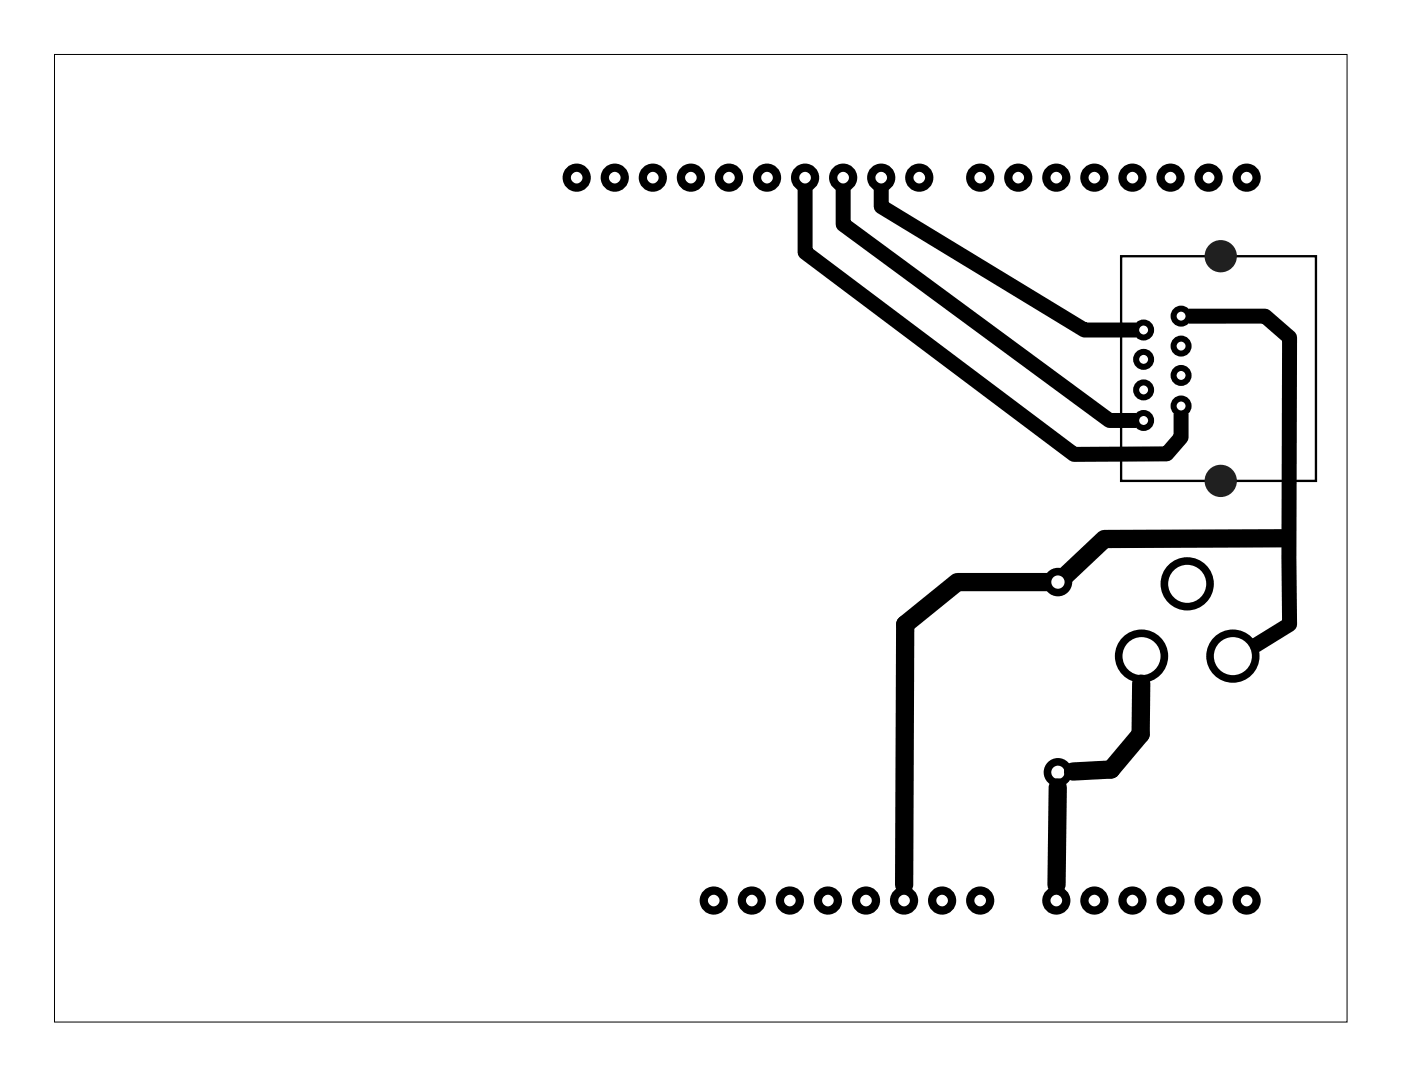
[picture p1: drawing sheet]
<svg xmlns="http://www.w3.org/2000/svg" width="93mm" height="72mm" viewBox="0 0 93 72" stroke-linecap="round" stroke-linejoin="round" font-family="sans-serif">
<!-- layer: Layer 1 -->
<path d="M3.6 3.6h86.3v64.6h-86.3z" fill="none" stroke="#000" stroke-width=".07"/>
<g fill="none" stroke="#000" stroke-width=".55">
<circle cx="38.5" cy="11.9" r=".66"/>
<circle cx="41" cy="11.9" r=".66"/>
<circle cx="43.6" cy="11.9" r=".66"/>
<circle cx="46.1" cy="11.9" r=".66"/>
<circle cx="48.6" cy="11.9" r=".66"/>
<circle cx="51.2" cy="11.9" r=".66"/>
<circle cx="53.7" cy="11.9" r=".66"/>
<circle cx="56.3" cy="11.9" r=".66"/>
<circle cx="58.8" cy="11.9" r=".66"/>
<circle cx="61.3" cy="11.9" r=".66"/>
<circle cx="65.4" cy="11.9" r=".66"/>
<circle cx="67.9" cy="11.9" r=".66"/>
<circle cx="70.5" cy="11.9" r=".66"/>
<circle cx="73" cy="11.9" r=".66"/>
<circle cx="75.6" cy="11.9" r=".66"/>
<circle cx="78.1" cy="11.9" r=".66"/>
<circle cx="80.6" cy="11.9" r=".66"/>
<circle cx="83.2" cy="11.9" r=".66"/>
<circle cx="47.6" cy="60.1" r=".66"/>
<circle cx="50.2" cy="60.1" r=".66"/>
<circle cx="52.7" cy="60.1" r=".66"/>
<circle cx="55.2" cy="60.1" r=".66"/>
<circle cx="57.8" cy="60.1" r=".66"/>
<circle cx="60.3" cy="60.1" r=".66"/>
<circle cx="62.9" cy="60.1" r=".66"/>
<circle cx="65.4" cy="60.1" r=".66"/>
<circle cx="70.5" cy="60.1" r=".66"/>
<circle cx="73" cy="60.1" r=".66"/>
<circle cx="75.6" cy="60.1" r=".66"/>
<circle cx="78.1" cy="60.1" r=".66"/>
<circle cx="80.6" cy="60.1" r=".66"/>
<circle cx="83.2" cy="60.1" r=".66"/>
</g>
<g fill="none" stroke="#000" stroke-width=".51">
<circle cx="70.6" cy="38.9" r=".7"/>
<circle cx="79.2" cy="39" r="1.52"/>
<circle cx="70.6" cy="51.6" r=".7"/>
<circle cx="76.2" cy="43.8" r="1.52"/>
<circle cx="82.3" cy="43.8" r="1.52"/>
</g>
<path d="M63.9 38.9l-3.5 2.8-.1 17.4M70.6 52.6l-.1 6.5M76.2 45.6l-.1 3.4-2 2.4-2.5 .1" fill="none" stroke="#000" stroke-width="1.2"/>
<path d="M63.9 38.9h6M86 35.9l-12.3 .1-2.7 2.5" fill="none" stroke="#000" stroke-width="1.2" stroke-linecap="butt"/>
<path d="M74.8 17.1h13v15h-13z" fill="none" stroke="#000" stroke-width=".16"/>
<circle cx="81.5" cy="17.1" r="1" fill="#231f20"/>
<circle cx="81.5" cy="17.1" r="1" fill="none" stroke="#231f20" stroke-width=".16"/>
<circle cx="81.5" cy="32.1" r="1" fill="#231f20"/>
<circle cx="81.5" cy="32.1" r="1" fill="none" stroke="#231f20" stroke-width=".16"/>
<g fill="none" stroke="#000" stroke-width=".4">
<circle cx="76.3" cy="22" r=".5"/>
<circle cx="76.3" cy="24" r=".5"/>
<circle cx="76.3" cy="26" r=".5"/>
<circle cx="76.3" cy="28.1" r=".5"/>
<circle cx="78.8" cy="21.1" r=".5"/>
<circle cx="78.8" cy="23.1" r=".5"/>
<circle cx="78.8" cy="27.1" r=".5"/>
<circle cx="78.8" cy="25.1" r=".5"/>
</g>
<path d="M53.7 12.5v4.3l18 13.5h6.2l.9-1.1v-1.6M56.3 12.5v2.5l17.7 13.1h1.8M58.8 12.5v1.3l13.6 8.2h3.4M79.3 21.1h5.1l1.7 1.4v19.2l-2.4 1.5" fill="none" stroke="#000" stroke-width="1" stroke-linecap="butt"/>
</svg>
